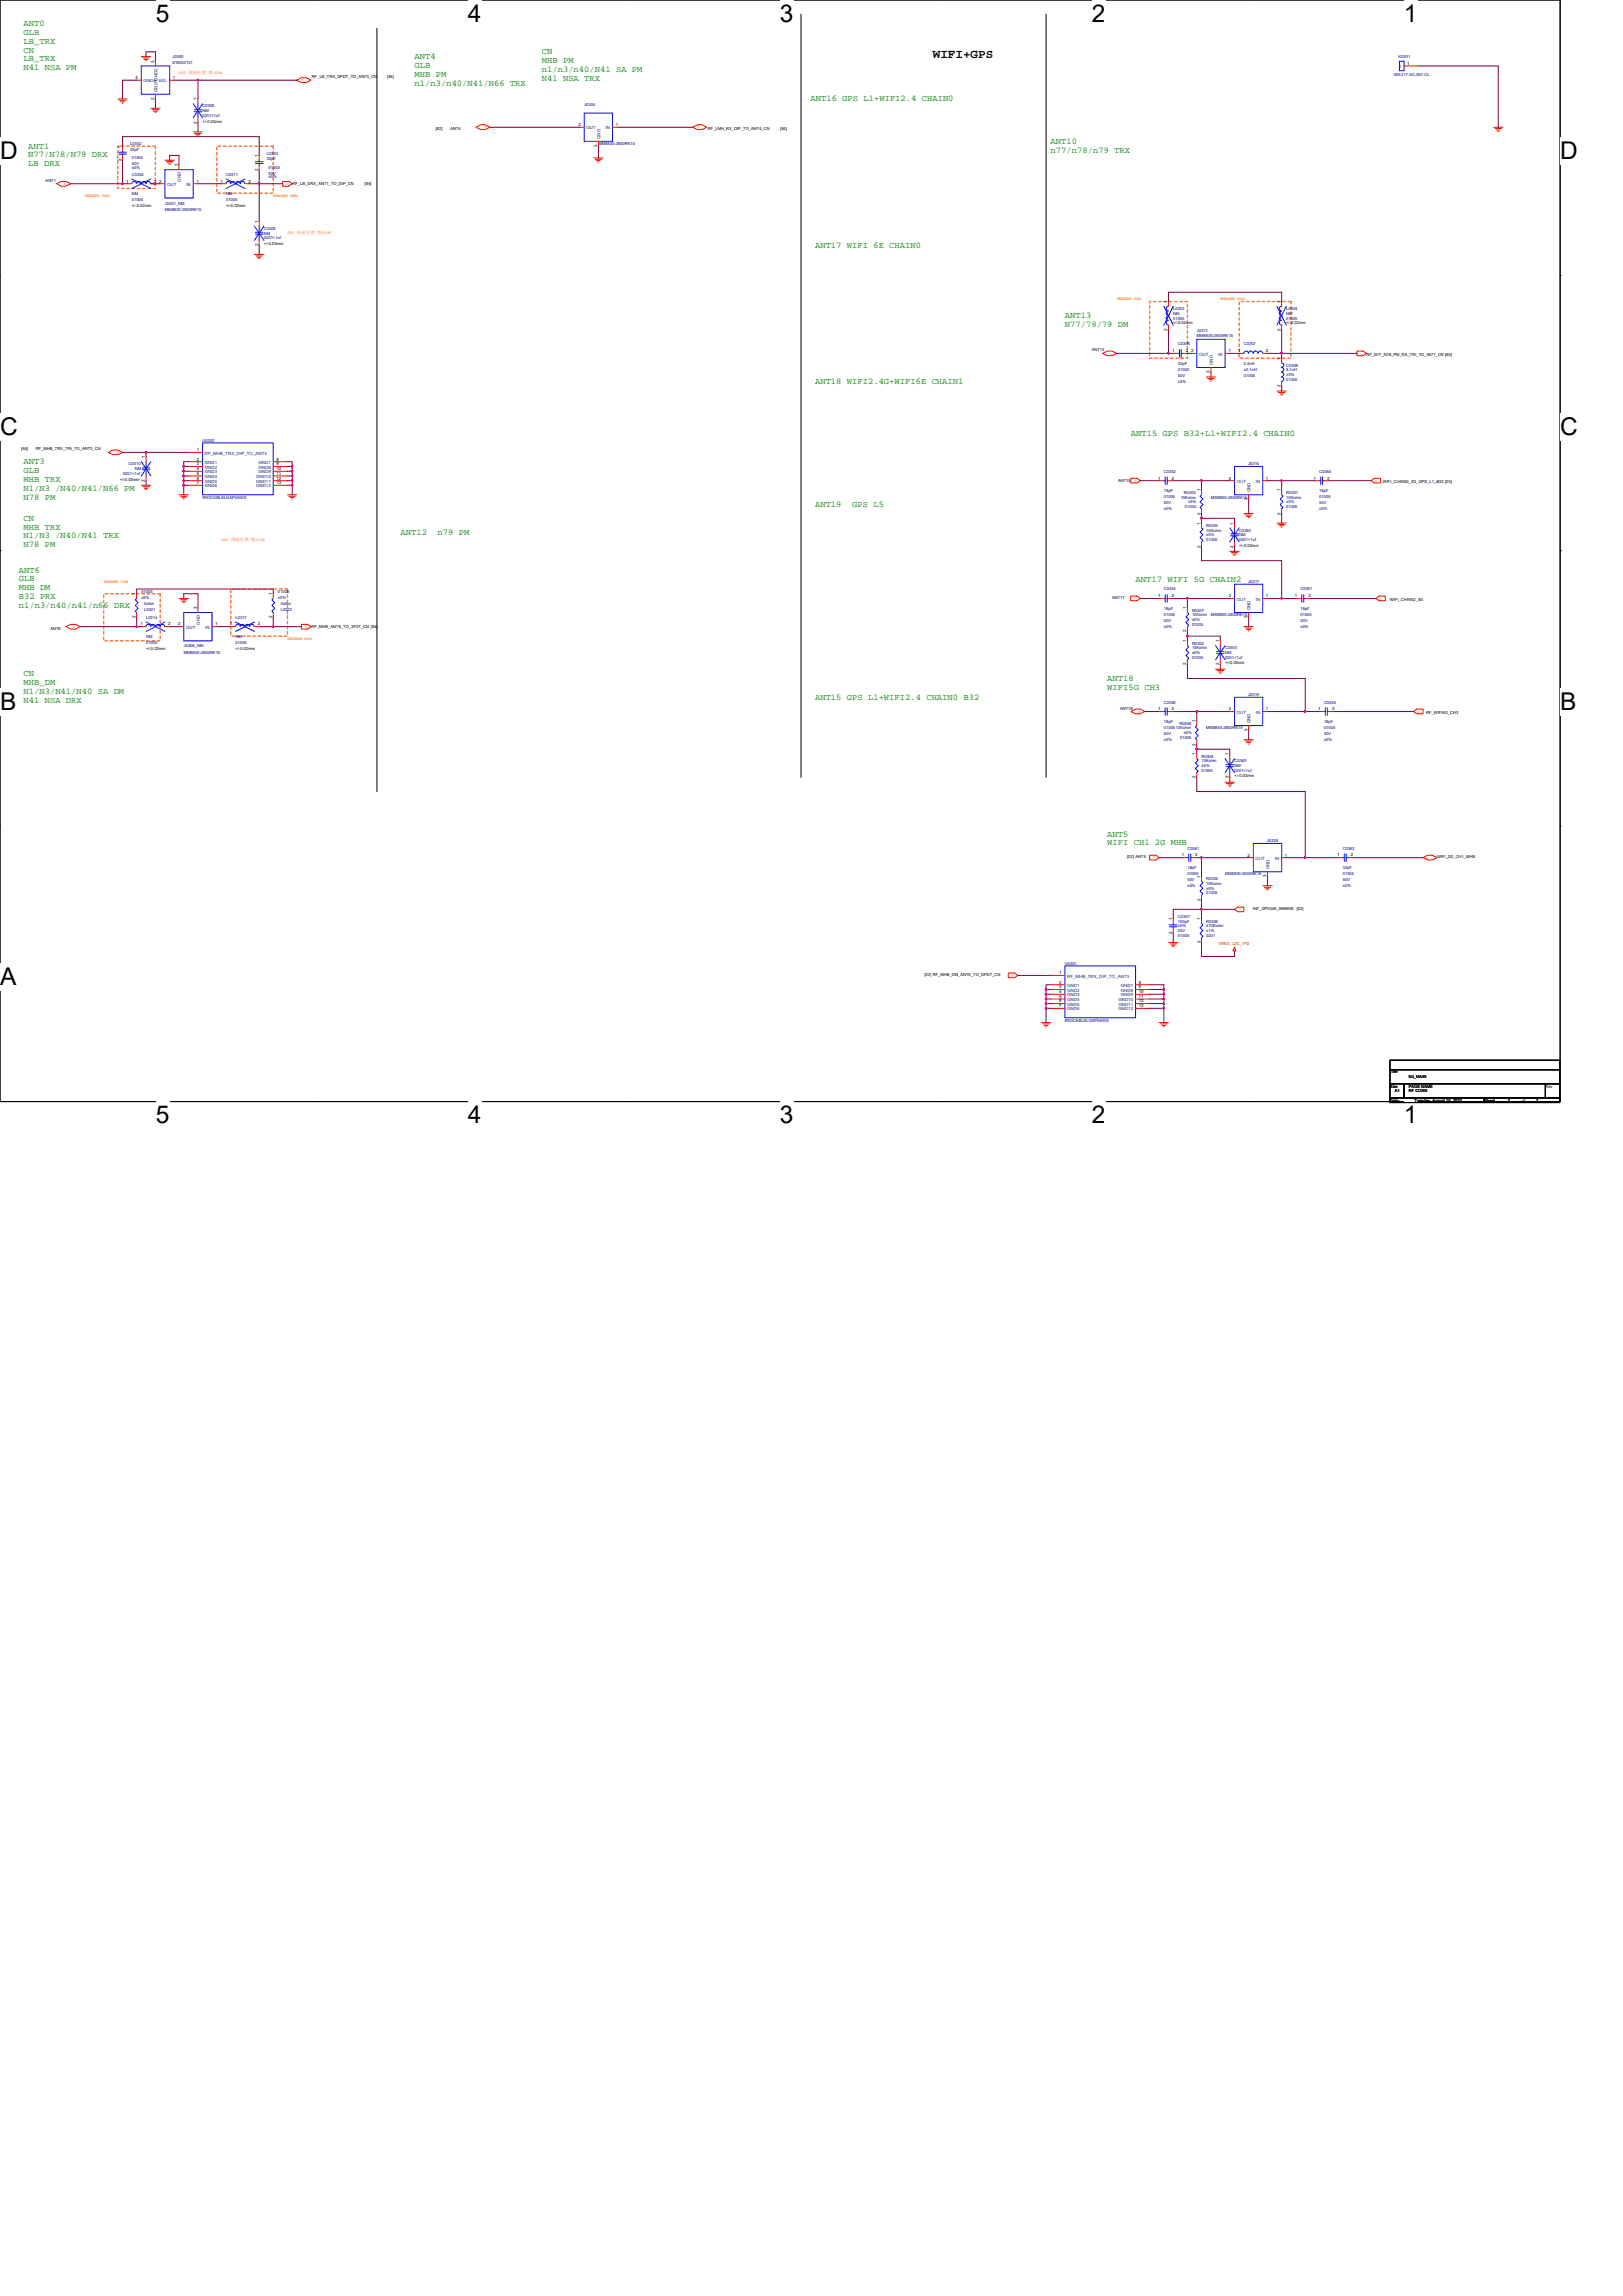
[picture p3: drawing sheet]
<svg xmlns="http://www.w3.org/2000/svg" width="210mm" height="297mm" viewBox="0 0 210 297" stroke-linecap="round" stroke-linejoin="round" font-family="sans-serif">
<defs><g id="words">
<g font-size="3.2">
<text x="20.2" y="2.8">5</text>
<text x="60.5" y="2.8">4</text>
<text x="100.9" y="2.8">3</text>
<text x="141.3" y="2.8">2</text>
<text x="181.6" y="2.8">1</text>
<text x="0" y="20.6">D</text>
<text x="201.8" y="20.6">D</text>
<text x="0" y="56.2">C</text>
<text x="201.8" y="56.2">C</text>
<text x="0" y="91.9">B</text>
<text x="201.8" y="91.9">B</text>
<text x="0" y="127.5">A</text>
<text x="20.2" y="145.3">5</text>
<text x="60.5" y="145.3">4</text>
<text x="100.9" y="145.3">3</text>
<text x="141.3" y="145.3">2</text>
<text x="181.6" y="145.3">1</text>
</g>
<text font-size="1.6" x="120.7" y="7.5">WIFI+GPS</text>
<g font-size="1.1" fill="#008000">
<text x="3" y="3.4">ANT0</text>
<text x="3" y="4.5">GLB</text>
<text x="3" y="5.7">LB_TRX</text>
<text x="3" y="6.8">CN</text>
<text x="3" y="7.9">LB_TRX</text>
<text x="3" y="9.1">N41 NSA PM</text>
<text x="53.6" y="7.6">ANT4</text>
<text x="53.6" y="8.8">GLB</text>
<text x="53.6" y="9.9">MHB PM</text>
<text x="53.6" y="11.1">n1/n3/n40/N41/N66 TRX</text>
<text x="70.1" y="7">CN</text>
<text x="70.1" y="8.2">MHB PM</text>
<text x="70.1" y="9.3">n1/n3/n40/N41 SA PM</text>
<text x="70.1" y="10.5">N41 NSA TRX</text>
<text x="104.9" y="13.1">ANT16 GPS L1+WIFI2.4 CHAIN0</text>
<text x="3.7" y="19.2">ANT1</text>
<text x="3.7" y="20.4">N77/N78/N79 DRX</text>
<text x="3.7" y="21.5">LB DRX</text>
<text x="135.9" y="18.6">ANT10</text>
<text x="135.9" y="19.7">n77/n78/n79 TRX</text>
<text x="105.5" y="32">ANT17 WIFI 6E CHAIN0</text>
<text x="137.8" y="41.2">ANT13</text>
<text x="137.8" y="42.3">N77/78/79 DM</text>
<text x="105.5" y="49.7">ANT18 WIFI2.4G+WIFI6E CHAIN1</text>
<text x="146.3" y="56.4">ANT15 GPS B32+L1+WIFI2.4 CHAIN0</text>
<text x="3" y="60.1">ANT3</text>
<text x="3" y="61.2">GLB</text>
<text x="3" y="62.4">MHB TRX</text>
<text x="3" y="63.5">N1/N3 /N40/N41/N66 PM</text>
<text x="3" y="64.6">N78 PM</text>
<text x="105.5" y="65.6">ANT19</text>
<text x="110.3" y="65.6">GPS L5</text>
<text x="3" y="67.4">CN</text>
<text x="3" y="68.5">MHB TRX</text>
<text x="3" y="69.7">N1/N3 /N40/N41 TRX</text>
<text x="3" y="70.8">N78 PM</text>
<text x="51.8" y="69.2">ANT12</text>
<text x="56.6" y="69.2">n79 PM</text>
<text x="2.4" y="74.1">ANT6</text>
<text x="2.4" y="75.2">GLB</text>
<text x="2.4" y="76.4">MHB DM</text>
<text x="2.4" y="77.5">B32 PRX</text>
<text x="146.9" y="75.3">ANT17 WIFI 5G CHAIN2</text>
<text x="2.4" y="78.7">n1/n3/n40/n41/n66 DRX</text>
<text x="3" y="87.5">CN</text>
<text x="3" y="88.6">MHB_DM</text>
<text x="3" y="89.8">N1/N3/N41/N40 SA DM</text>
<text x="143.3" y="88.1">ANT18</text>
<text x="143.3" y="89.2">WIFI5G CH3</text>
<text x="3" y="90.9">N41 NSA DRX</text>
<text x="105.5" y="90.6">ANT15 GPS L1+WIFI2.4 CHAIN0 B32</text>
<text x="143.3" y="108.2">ANT5</text>
<text x="143.3" y="109.4">WIFI CH1 2G MHB</text>
</g>
<g font-size=".6">
<text x="17.5" y="10.2">4</text>
<text x="20" y="8.1" transform="rotate(-90 20 8.1)">3</text>
<text x="22.4" y="10.2">1</text>
<text x="182.1" y="8.4">1</text>
<text x="20" y="12.9" transform="rotate(-90 20 12.9)">2</text>
<text x="25.5" y="16" transform="rotate(-90 25.5 16)">2</text>
<text x="25.5" y="13" transform="rotate(-90 25.5 13)">1</text>
<text x="74.8" y="16.3">2</text>
<text x="79.7" y="16.3">1</text>
<text x="15.7" y="20.8" transform="rotate(-90 15.7 20.8)">2</text>
<text x="15.7" y="19.1" transform="rotate(-90 15.7 19.1)">1</text>
<text x="16.3" y="23.6">1</text>
<text x="19.9" y="23.6">2</text>
<text x="20.6" y="23.6">2</text>
<text x="23" y="21.5" transform="rotate(-90 23 21.5)">3</text>
<text x="25.4" y="23.6">1</text>
<text x="28.5" y="23.6">1</text>
<text x="32.1" y="23.6">2</text>
<text x="33.4" y="22.1" transform="rotate(-90 33.4 22.1)">2</text>
<text x="33.4" y="20.3" transform="rotate(-90 33.4 20.3)">1</text>
<text x="77.3" y="19" transform="rotate(-90 77.3 19)">3</text>
<text x="33.4" y="28.8" transform="rotate(-90 33.4 28.8)">1</text>
<text x="33.4" y="31.8" transform="rotate(-90 33.4 31.8)">2</text>
<text x="151" y="39.2" transform="rotate(-90 151 39.2)">1</text>
<text x="165.7" y="39.2" transform="rotate(-90 165.7 39.2)">1</text>
<text x="151" y="42.8" transform="rotate(-90 151 42.8)">2</text>
<text x="151.7" y="45.6">1</text>
<text x="153.4" y="45.6">2</text>
<text x="154.1" y="45.6">2</text>
<text x="158.9" y="45.6">1</text>
<text x="160.2" y="45.6">1</text>
<text x="163.8" y="45.6">2</text>
<text x="165.7" y="46.5" transform="rotate(-90 165.7 46.5)">1</text>
<text x="165.7" y="42.8" transform="rotate(-90 165.7 42.8)">2</text>
<text x="156.5" y="48.3" transform="rotate(-90 156.5 48.3)">3</text>
<text x="165.7" y="50.1" transform="rotate(-90 165.7 50.1)">2</text>
<text x="18.8" y="59.3" transform="rotate(-90 18.8 59.3)">1</text>
<text x="25.5" y="58.4">1</text>
<text x="25.5" y="59.6">2</text>
<text x="35.8" y="59.6">8</text>
<text x="18.8" y="62.3" transform="rotate(-90 18.8 62.3)">2</text>
<text x="25.5" y="60.2">3</text>
<text x="25.5" y="60.8">4</text>
<text x="25.5" y="61.4">5</text>
<text x="25.5" y="62">6</text>
<text x="25.5" y="62.6">7</text>
<text x="35.8" y="60.2">9</text>
<text x="35.8" y="60.8">10</text>
<text x="35.8" y="61.4">11</text>
<text x="35.8" y="62">12</text>
<text x="35.8" y="62.6">13</text>
<text x="149.8" y="62">1</text>
<text x="151.6" y="62">2</text>
<text x="155.3" y="63.6" transform="rotate(-90 155.3 63.6)">1</text>
<text x="159" y="62">2</text>
<text x="161.4" y="64.7" transform="rotate(-90 161.4 64.7)">3</text>
<text x="163.8" y="62">1</text>
<text x="165.7" y="63.6" transform="rotate(-90 165.7 63.6)">1</text>
<text x="169.9" y="62">1</text>
<text x="171.7" y="62">2</text>
<text x="155.3" y="70.8" transform="rotate(-90 155.3 70.8)">2</text>
<text x="155.3" y="67.9" transform="rotate(-90 155.3 67.9)">1</text>
<text x="155.3" y="66.6" transform="rotate(-90 155.3 66.6)">2</text>
<text x="159.6" y="70.8" transform="rotate(-90 159.6 70.8)">2</text>
<text x="159.6" y="67.9" transform="rotate(-90 159.6 67.9)">1</text>
<text x="165.7" y="66.6" transform="rotate(-90 165.7 66.6)">2</text>
<text x="17.5" y="77" transform="rotate(-90 17.5 77)">1</text>
<text x="35.2" y="77" transform="rotate(-90 35.2 77)">1</text>
<text x="149.8" y="77.3">1</text>
<text x="151.6" y="77.3">2</text>
<text x="159" y="77.3">2</text>
<text x="163.8" y="77.3">1</text>
<text x="167.5" y="77.3">1</text>
<text x="169.3" y="77.3">2</text>
<text x="17.5" y="80" transform="rotate(-90 17.5 80)">2</text>
<text x="18.2" y="80.9">1</text>
<text x="21.8" y="80.9">2</text>
<text x="23" y="80.9">2</text>
<text x="25.5" y="78.8" transform="rotate(-90 25.5 78.8)">3</text>
<text x="27.9" y="80.9">1</text>
<text x="29.7" y="80.9">1</text>
<text x="33.3" y="80.9">2</text>
<text x="35.2" y="80" transform="rotate(-90 35.2 80)">2</text>
<text x="153.5" y="83.1" transform="rotate(-90 153.5 83.1)">1</text>
<text x="153.5" y="81.8" transform="rotate(-90 153.5 81.8)">2</text>
<text x="153.5" y="78.8" transform="rotate(-90 153.5 78.8)">1</text>
<text x="157.7" y="83.1" transform="rotate(-90 157.7 83.1)">1</text>
<text x="161.4" y="80" transform="rotate(-90 161.4 80)">3</text>
<text x="153.5" y="86.1" transform="rotate(-90 153.5 86.1)">2</text>
<text x="157.7" y="86.1" transform="rotate(-90 157.7 86.1)">2</text>
<text x="149.8" y="91.9">1</text>
<text x="151.6" y="91.9">2</text>
<text x="154.7" y="93.5" transform="rotate(-90 154.7 93.5)">1</text>
<text x="159" y="91.9">2</text>
<text x="161.4" y="94.6" transform="rotate(-90 161.4 94.6)">3</text>
<text x="163.8" y="91.9">1</text>
<text x="170.6" y="91.9">1</text>
<text x="172.3" y="91.9">2</text>
<text x="154.7" y="100.7" transform="rotate(-90 154.7 100.7)">2</text>
<text x="154.7" y="97.7" transform="rotate(-90 154.7 97.7)">1</text>
<text x="154.7" y="96.5" transform="rotate(-90 154.7 96.5)">2</text>
<text x="159" y="100.7" transform="rotate(-90 159 100.7)">2</text>
<text x="159" y="97.7" transform="rotate(-90 159 97.7)">1</text>
<text x="152.9" y="110.8">1</text>
<text x="154.6" y="110.8">2</text>
<text x="155.3" y="113.6" transform="rotate(-90 155.3 113.6)">1</text>
<text x="161.4" y="110.8">2</text>
<text x="163.8" y="113.5" transform="rotate(-90 163.8 113.5)">3</text>
<text x="166.2" y="110.8">1</text>
<text x="173" y="110.8">1</text>
<text x="174.8" y="110.8">2</text>
<text x="151.6" y="119.1" transform="rotate(-90 151.6 119.1)">1</text>
<text x="155.3" y="119.1" transform="rotate(-90 155.3 119.1)">1</text>
<text x="155.3" y="116.6" transform="rotate(-90 155.3 116.6)">2</text>
<text x="151.6" y="120.8" transform="rotate(-90 151.6 120.8)">2</text>
<text x="155.3" y="122" transform="rotate(-90 155.3 122)">2</text>
<text x="137" y="126">1</text>
<text x="137" y="127.3">2</text>
<text x="137" y="127.9">3</text>
<text x="137" y="128.5">4</text>
<text x="137" y="129.1">5</text>
<text x="137" y="129.7">6</text>
<text x="137" y="130.3">7</text>
<text x="147.3" y="127.3">8</text>
<text x="147.3" y="127.9">9</text>
<text x="147.3" y="128.5">10</text>
<text x="147.3" y="129.1">11</text>
<text x="147.3" y="129.7">12</text>
<text x="147.3" y="130.3">13</text>
</g>
<g font-size=".6" fill="#004080">
<text x="18.6" y="10.6">GND4 SIG.</text>
<text x="20.4" y="11.9" transform="rotate(-90 20.4 11.9)">GND1GND2</text>
<text x="181" y="8.8">1</text>
<text x="75.9" y="16.7">OUT</text>
<text x="77.7" y="18" transform="rotate(-90 77.7 18)">GND</text>
<text x="78.4" y="16.7">IN</text>
<text x="23.4" y="23.5" transform="rotate(-90 23.4 23.5)">GND</text>
<text x="21.6" y="24">OUT</text>
<text x="24.1" y="24">IN</text>
<text x="155.1" y="46">OUT</text>
<text x="156.9" y="47.2" transform="rotate(-90 156.9 47.2)">GND</text>
<text x="157.6" y="46">IN</text>
<text x="26.5" y="58.8">RF_MHB_TRX_DIP_TO_ANT3</text>
<text x="26.5" y="60">GND1</text>
<text x="26.5" y="60.6">GND2</text>
<text x="26.5" y="61.2">GND3</text>
<text x="26.5" y="61.8">GND4</text>
<text x="26.5" y="62.5">GND5</text>
<text x="26.5" y="63.1">GND6</text>
<text x="33.1" y="61.8">GND10</text>
<text x="33.1" y="62.5">GND11</text>
<text x="33.1" y="63.1">GND12</text>
<text x="33.4" y="60">GND7</text>
<text x="33.4" y="60.6">GND8</text>
<text x="33.4" y="61.2">GND9</text>
<text x="160" y="62.5">OUT</text>
<text x="161.8" y="63.7" transform="rotate(-90 161.8 63.7)">GND</text>
<text x="162.5" y="62.5">IN</text>
<text x="160" y="77.7">OUT</text>
<text x="162.5" y="77.7">IN</text>
<text x="24.1" y="81.3">OUT</text>
<text x="25.9" y="80.8" transform="rotate(-90 25.9 80.8)">GND</text>
<text x="26.5" y="81.3">IN</text>
<text x="161.8" y="79" transform="rotate(-90 161.8 79)">GND</text>
<text x="160" y="92.3">OUT</text>
<text x="161.8" y="93.6" transform="rotate(-90 161.8 93.6)">GND</text>
<text x="162.5" y="92.3">IN</text>
<text x="162.5" y="111.2">OUT</text>
<text x="164.2" y="112.5" transform="rotate(-90 164.2 112.5)">GND</text>
<text x="164.9" y="111.2">IN</text>
<text x="138.1" y="126.5">RF_MHB_TRX_DIP_TO_ANT3</text>
<text x="138.1" y="127.7">GND1</text>
<text x="138.1" y="128.3">GND2</text>
<text x="138.1" y="128.9">GND3</text>
<text x="138.1" y="129.5">GND4</text>
<text x="138.1" y="130.1">GND5</text>
<text x="138.1" y="130.7">GND6</text>
<text x="144.7" y="129.5">GND10</text>
<text x="144.7" y="130.1">GND11</text>
<text x="144.7" y="130.7">GND12</text>
<text x="145" y="127.7">GND7</text>
<text x="145" y="128.3">GND8</text>
<text x="145" y="128.9">GND9</text>
</g>
<g font-size=".5" fill="#000080">
<text x="22.3" y="7.6">J0300</text>
<text x="22.3" y="8.3">818002131</text>
<text x="180.3" y="9.9">XM-217-XC-007-CL</text>
<text x="180.9" y="7.6">K0301</text>
<text x="26.2" y="13.9">C0300</text>
<text x="26.2" y="14.5">NM</text>
<text x="26.2" y="15.1">0201&lt;1uf</text>
<text x="75.6" y="13.7">J0304</text>
<text x="16.8" y="18.8">L0302</text>
<text x="16.8" y="19.5">33pF</text>
<text x="17.1" y="20.6">01005</text>
<text x="17.1" y="21.4">50V</text>
<text x="17.1" y="21.8">±5%</text>
<text x="17.1" y="22.7">C0304</text>
<text x="29.3" y="22.7">C0311</text>
<text x="34.5" y="20">L0303</text>
<text x="34.5" y="20.7">33pF</text>
<text x="34.8" y="21.8">01005</text>
<text x="34.8" y="22.6">50V</text>
<text x="34.8" y="23.1">±5%</text>
<text x="77.4" y="18.8">MM8830-2600RK15</text>
<text x="17.1" y="25.2">NM</text>
<text x="17.1" y="26">01005</text>
<text x="21.3" y="26.5">J0301_NM</text>
<text x="21.3" y="27.3">MM8830-2600RK15</text>
<text x="29.3" y="25.2">NM</text>
<text x="29.3" y="26">01005</text>
<text x="34.1" y="29.7">C0305</text>
<text x="34.1" y="30.4">NM</text>
<text x="34.1" y="31">0201&lt;1uf</text>
<text x="151.8" y="40.1">L0323</text>
<text x="151.8" y="40.7">NM</text>
<text x="151.8" y="41.3">01005</text>
<text x="166.4" y="40.1">L0324</text>
<text x="166.4" y="40.7">NM</text>
<text x="166.4" y="41.3">01005</text>
<text x="152.4" y="44.7">C0306</text>
<text x="152.4" y="47.2">33pF</text>
<text x="152.4" y="48">01005</text>
<text x="154.8" y="42.9">J0313</text>
<text x="154.8" y="43.6">MM8830-2600RK15</text>
<text x="160.9" y="44.7">C0307</text>
<text x="160.9" y="47.2">0.4nH</text>
<text x="160.9" y="48">±0.1nH</text>
<text x="166.4" y="47.4">C0308</text>
<text x="152.4" y="48.8">50V</text>
<text x="152.4" y="49.6">±5%</text>
<text x="160.9" y="48.8">01005</text>
<text x="166.4" y="48">9.1nH</text>
<text x="166.4" y="48.6">±3%</text>
<text x="166.4" y="49.3">01005</text>
<text x="26.2" y="57.2">U0302</text>
<text x="15.9" y="61.4">0201&lt;1uf</text>
<text x="16.6" y="60.2">C0310</text>
<text x="17.4" y="60.8">NM</text>
<text x="26.2" y="64.5">RN3CABLELGAP0AWS</text>
<text x="150.6" y="61.2">C0352</text>
<text x="150.6" y="63.6">18pF</text>
<text x="150.6" y="64.4">01005</text>
<text x="150.6" y="65.2">50V</text>
<text x="152.8" y="64.5">10Kohm</text>
<text x="153.2" y="63.9">R0302</text>
<text x="153.3" y="65.7">01005</text>
<text x="153.7" y="65.1">±5%</text>
<text x="156.7" y="64.5">MM8830-2600RK15</text>
<text x="161.5" y="60.2">J0315</text>
<text x="166.4" y="63.9">R0301</text>
<text x="166.4" y="64.5">10Kohm</text>
<text x="166.4" y="65.1">±5%</text>
<text x="166.4" y="65.7">01005</text>
<text x="170.7" y="61.2">C0364</text>
<text x="170.7" y="63.6">18pF</text>
<text x="170.7" y="64.4">01005</text>
<text x="170.7" y="65.2">50V</text>
<text x="150.6" y="66">±5%</text>
<text x="156.1" y="68.2">R0303</text>
<text x="156.1" y="68.8">10Kohm</text>
<text x="156.1" y="69.4">±5%</text>
<text x="156.1" y="70">01005</text>
<text x="160.3" y="68.8">C0350</text>
<text x="160.3" y="69.4">NM</text>
<text x="160.3" y="70">0201&lt;1uf</text>
<text x="170.7" y="66">±5%</text>
<text x="18.3" y="77.5">±5%</text>
<text x="18.3" y="76.7">01005</text>
<text x="36" y="77.5">±5%</text>
<text x="36" y="76.7">01005</text>
<text x="150.6" y="76.4">C0354</text>
<text x="161.5" y="75.5">J0317</text>
<text x="168.3" y="76.4">C0351</text>
<text x="18.6" y="79">L0321</text>
<text x="18.6" y="78.3">0ohm</text>
<text x="18.9" y="80">L0314</text>
<text x="18.9" y="82.5">NM</text>
<text x="18.9" y="83.3">01005</text>
<text x="23.8" y="83.8">J0306_NM</text>
<text x="30.5" y="80">L0317</text>
<text x="30.5" y="82.5">NM</text>
<text x="30.5" y="83.3">01005</text>
<text x="36.3" y="79">L0322</text>
<text x="36.3" y="78.3">0ohm</text>
<text x="150.6" y="78.9">18pF</text>
<text x="150.6" y="79.7">01005</text>
<text x="150.6" y="80.5">50V</text>
<text x="150.6" y="81.3">±5%</text>
<text x="154.2" y="79.1">R0307</text>
<text x="154.2" y="79.7">10Kohm</text>
<text x="154.2" y="80.3">±5%</text>
<text x="154.2" y="81">01005</text>
<text x="154.2" y="83.4">R0304</text>
<text x="156.7" y="79.7">MM8830-2600RK15</text>
<text x="168.3" y="78.9">18pF</text>
<text x="168.3" y="79.7">01005</text>
<text x="168.3" y="80.5">50V</text>
<text x="168.3" y="81.3">±5%</text>
<text x="23.8" y="84.6">MM8830-2600RK15</text>
<text x="154.2" y="84">10Kohm</text>
<text x="154.2" y="84.6">±5%</text>
<text x="154.2" y="85.2">01005</text>
<text x="158.5" y="84">C0353</text>
<text x="158.5" y="84.6">NM</text>
<text x="158.5" y="85.2">0201&lt;1uf</text>
<text x="150.6" y="91">C0356</text>
<text x="150.6" y="93.5">18pF</text>
<text x="150.6" y="94.3">01005</text>
<text x="150.6" y="95.1">50V</text>
<text x="150.6" y="95.9">±5%</text>
<text x="152.1" y="94.4">10Kohm</text>
<text x="152.6" y="93.7">R0308</text>
<text x="152.7" y="95.6">01005</text>
<text x="153.1" y="95">±5%</text>
<text x="156.1" y="94.4">MM8830-2600RK15</text>
<text x="161.5" y="90.1">J0319</text>
<text x="171.3" y="91">C0355</text>
<text x="171.3" y="93.5">18pF</text>
<text x="171.3" y="94.3">01005</text>
<text x="171.3" y="95.1">50V</text>
<text x="171.3" y="95.9">±5%</text>
<text x="155.4" y="98">R0309</text>
<text x="155.4" y="98.6">10Kohm</text>
<text x="155.4" y="99.3">±5%</text>
<text x="155.4" y="99.8">01005</text>
<text x="159.7" y="98.6">C0363</text>
<text x="159.7" y="99.3">NM</text>
<text x="159.7" y="99.8">0201&lt;1uf</text>
<text x="153.6" y="109.9">C0361</text>
<text x="153.6" y="112.4">18pF</text>
<text x="153.6" y="113.2">01005</text>
<text x="156.1" y="113.9">R0305</text>
<text x="158.5" y="113.3">MM8830-2600RK15</text>
<text x="163.9" y="109">J0328</text>
<text x="173.7" y="109.9">C0362</text>
<text x="173.7" y="112.4">33pF</text>
<text x="173.7" y="113.2">01005</text>
<text x="152.4" y="118.7">C0357</text>
<text x="152.4" y="119.4">100pF</text>
<text x="152.4" y="120">±5%</text>
<text x="153.6" y="114">50V</text>
<text x="153.6" y="114.8">±5%</text>
<text x="156.1" y="119.4">R0306</text>
<text x="156.1" y="120">470Kohm</text>
<text x="156.1" y="114.5">10Kohm</text>
<text x="156.1" y="115.1">±5%</text>
<text x="156.1" y="115.7">01005</text>
<text x="173.7" y="114">50V</text>
<text x="173.7" y="114.8">±5%</text>
<text x="137.8" y="124.8">U0301</text>
<text x="152.4" y="121.2">01005</text>
<text x="152.4" y="120.6">25V</text>
<text x="156.1" y="120.6">±1%</text>
<text x="156.1" y="121.2">0201</text>
<text x="137.8" y="132.2">RN3CABLELGAP0AWS</text>
</g>
<g font-size=".5" fill="#ff8000">
<text x="23.2" y="9.6">RES 预留位置 默认NM</text>
<text x="11" y="25.4">SHARED PAD</text>
<text x="35.3" y="25.4">SHARED PAD</text>
<text x="37.2" y="30.3">RES 预留位置 默认NM</text>
<text x="144.5" y="38.8">SHARED PAD</text>
<text x="157.9" y="38.8">SHARED PAD</text>
<text x="28.7" y="70">RES 预留位置 默认NM</text>
<text x="13.4" y="75.4">SHARED PAD</text>
<text x="37.2" y="82.7">SHARED PAD</text>
</g>
<g font-size=".5" fill="#f00">
<text x="39.3" y="10.2" transform="rotate(-180 39.3 10.2)">o</text>
<text x="63" y="16.3" transform="rotate(-180 63 16.3)">o</text>
<text x="90.5" y="16.3" transform="rotate(-180 90.5 16.3)">o</text>
<text x="8.3" y="23.9">o</text>
<text x="37.3" y="23.6" transform="rotate(-180 37.3 23.6)">o</text>
<text x="143.6" y="45.9">o</text>
<text x="175.9" y="45.9">o</text>
<text x="15.4" y="58.4" transform="rotate(-180 15.4 58.4)">o</text>
<text x="147.1" y="62" transform="rotate(-180 147.1 62)">o</text>
<text x="177.8" y="62.3">o</text>
<text x="147.1" y="77.3" transform="rotate(-180 147.1 77.3)">o</text>
<text x="178.4" y="77.6">o</text>
<text x="9.5" y="81.2">o</text>
<text x="39.8" y="80.9" transform="rotate(-180 39.8 80.9)">o</text>
<text x="147.3" y="92.2">o</text>
<text x="183.3" y="92.2">o</text>
<text x="149.5" y="110.8" transform="rotate(-180 149.5 110.8)">o</text>
<text x="184.5" y="111.1">o</text>
<text x="160.6" y="117.5" transform="rotate(-180 160.6 117.5)">o</text>
<text x="157.6" y="122.3">VREG_L3C_1P2</text>
<text x="131.3" y="126" transform="rotate(-180 131.3 126)">o</text>
</g>
<g font-size=".5">
<text x="40.4" y="10.1">RF_LB_TRX_DPDT_TO_ANT0_CN</text>
<text x="50.1" y="10.1">[84]</text>
<text x="26.2" y="15.9">+/-0.03mm</text>
<text x="56.4" y="16.8">[92]</text>
<text x="58.3" y="16.8">ANT4</text>
<text x="91.6" y="16.8">RF_LMH_RX_DIP_TO_ANT4_CN</text>
<text x="100.9" y="16.8">[84]</text>
<text x="5.9" y="23.5">ANT1</text>
<text x="37.8" y="23.9">RF_LB_DRX_ANT1_TO_DIP_CN</text>
<text x="47.2" y="23.9">[84]</text>
<text x="17.1" y="26.8">+/-0.02mm</text>
<text x="29.3" y="26.8">+/-0.02mm</text>
<text x="34.1" y="31.7">+/-0.03mm</text>
<text x="151.8" y="41.9">+/-0.02mm</text>
<text x="166.4" y="41.9">+/-0.02mm</text>
<text x="141.2" y="45.5">ANT13</text>
<text x="176.8" y="46.1">RF_N77_N78_PM_RX_TRI_TO_5577_CN [85]</text>
<text x="2.8" y="58.3">[84]</text>
<text x="4.6" y="58.3">RF_MHB_TRX_TRI_TO_ANT3_CN</text>
<text x="15.5" y="62.2">+/-0.03mm</text>
<text x="144.7" y="62.3">ANT15</text>
<text x="178.9" y="62.5">WIFI_CHAIN0_2G_GPS_L1_B32 [03]</text>
<text x="160.3" y="70.7">+/-0.03mm</text>
<text x="179.8" y="77.8">WIFI_CHAIN2_5G</text>
<text x="6.5" y="81.4">ANT6</text>
<text x="40.3" y="81.2">RF_MHB_ANT6_TO_3P3T_CN [84]</text>
<text x="18.9" y="84.1">+/-0.02mm</text>
<text x="30.5" y="84.1">+/-0.02mm</text>
<text x="158.5" y="86">+/-0.03mm</text>
<text x="144.9" y="91.8">ANT18</text>
<text x="184.5" y="92.4">RF_WIFI5G_CH3</text>
<text x="159.7" y="100.6">+/-0.03mm</text>
<text x="145.8" y="111.1">[02] ANT5</text>
<text x="185.9" y="111.1">WIFI_2G_CH1_MHB</text>
<text x="162.1" y="117.8">INT_GPIO46_SM8650 [02]</text>
<text x="119.6" y="126.3">[02] RF_MHB_DM_ANT6_TO_DPDT_CN</text>
<text x="179.8" y="138.9">Title</text>
<text x="179.8" y="140.7">Size</text>
<text x="179.8" y="142.5">Date:</text>
<text x="180.4" y="141.3">A1</text>
<text x="182.3" y="141.3">RF CONN</text>
<text x="182.3" y="139.5">N3_MAIN</text>
<text x="182.3" y="140.7">PAGE NAME</text>
<text x="183" y="142.5">Tuesday, August 15, 2023</text>
<text x="192" y="142.5">Sheet</text>
<text x="195.1" y="142.5">3</text>
<text x="196.9" y="142.5">of</text>
<text x="198.7" y="142.5">7</text>
<text x="199.9" y="140.7">Rev</text>
</g>
<text font-size=".5" fill="#000040" x="143.9" y="77.5">ANT17</text>
</g></defs>
<path d="M0 0h201.8v142.5h-201.8z" fill="none" stroke="#000" stroke-width=".13"/>
<g fill="#fff">
<path d="M20.2 0h1.7v3.5h-1.7z"/>
<path d="M20.2 142.5h1.7v3.5h-1.7z"/>
</g>
<path d="M40.4 0h.1M40.4 142.5h.1" fill="none" stroke="#000" stroke-width=".13"/>
<g fill="#fff">
<path d="M60.5 0h1.8v3.5h-1.8z"/>
<path d="M60.5 142.5h1.8v3.5h-1.8z"/>
</g>
<path d="M80.7 0h.1M80.7 142.5h.1" fill="none" stroke="#000" stroke-width=".13"/>
<g fill="#fff">
<path d="M100.9 0h1.8v3.5h-1.8z"/>
<path d="M100.9 142.5h1.8v3.5h-1.8z"/>
</g>
<path d="M121.1 0h.1M121.1 142.5h.1" fill="none" stroke="#000" stroke-width=".13"/>
<g fill="#fff">
<path d="M141.3 0h1.7v3.5h-1.7z"/>
<path d="M141.3 142.5h1.7v3.5h-1.7z"/>
</g>
<path d="M161.5 0h.1M161.5 142.5h.1" fill="none" stroke="#000" stroke-width=".13"/>
<g fill="#fff">
<path d="M181.6 0h1.8v3.5h-1.8z"/>
<path d="M181.6 142.5h1.8v3.5h-1.8z"/>
<path d="M0 17.8h2.3v3.5h-2.3z"/>
<path d="M201.8 17.8h2.3v3.5h-2.3z"/>
<path d="M0 53.4h2.3v3.5h-2.3z"/>
<path d="M201.8 53.4h2.3v3.5h-2.3z"/>
</g>
<path d="M0 35.6h.1M201.8 35.6h.1" fill="none" stroke="#000" stroke-width=".13"/>
<g fill="#fff">
<path d="M0 89h2.1v3.6h-2.1z"/>
<path d="M201.8 89h2.1v3.6h-2.1z"/>
</g>
<path d="M0 71.2h.1M201.8 71.2h.1" fill="none" stroke="#000" stroke-width=".13"/>
<path d="M0 124.7h2.1v3.5h-2.1z" fill="#fff"/>
<path d="M48.8 3.7v98.7M103.6 1.8v98.8M135.3 1.8v98.8M0 106.9h.1M201.8 106.9h.1M179.8 137.2h22v1.2h-22zM179.8 138.4h22v1.8h-22zM179.8 140.2h1.9v1.8h-1.9zM179.8 142h12.2v.6h-12.2zM181.7 140.2h18.2v1.8h-18.2zM192 142h9.8v.6h-9.8zM199.9 140.2h1.9v1.8h-1.9z" fill="none" stroke="#000" stroke-width=".13"/>
<path d="M15.2 18.9h4.9v5.5h-4.9zM28 18.9h7.3v6.1h-7.3zM148.7 39h4.9v7.3h-4.9zM160.3 39h6.7v7.3h-6.7zM13.4 76.8h7.3v6.1h-7.3zM29.9 76.2h7.3v6.1h-7.3z" fill="none" stroke="#ff8000" stroke-width=".17" stroke-dasharray=".3 .3"/>
<g fill="none" stroke="#f00" stroke-width=".13">
<path d="M15.2 12.8h1.3M15.4 13h.9M15.6 13.2h.5M15.8 13.4h.1M15.9 18.9v.6M17.7 10.4h.6M18.3 7.3h1.2M18.5 7.5h.8M18.6 7.7h.5M18.8 7.9h.2M19.5 14h1.2M19.7 14.2h.9"/>
<path d="M19.9 14.4h.5M20.1 14.6h.1M20.1 12.2v.6M20.1 7.9v.6M21.9 10.4h.7M25 17.1h1.2M25.2 17.3h.8M25.4 17.4h.4M25.5 17.6h.2M25.6 12.8v.6M25.6 15.2v.7M38.4 10.4l.6-.3h.6l.6 .3-.6 .3h-.6z"/>
<path d="M61.6 16.5l.6-.3h.6l.6 .3-.6 .3h-.6zM75 16.5h.6M77.4 18.3v.6M79.2 16.5h.7M89.6 16.5l.6-.3h.6l.6 .3-.6 .3h-.6zM181.7 8.5h1.8M193.3 16.5h1.2M193.4 16.6h.9M193.6 16.8h.5M193.8 17h.1M7.3 23.8l.6-.3h.6l.6 .3-.6 .3h-.6zM15.9 20.1v.6"/>
<path d="M16.5 23.8h.6M19.5 23.8h.6M20.7 23.8h.6M21.3 20.7h1.3M21.5 20.9h.9M21.7 21.1h.5M21.9 21.3h.1M23.2 21.3v.6M25 23.8h.6M28.7 23.8h.6M31.7 23.8h.6M32.9 32.9h1.2"/>
<path d="M33.1 33.1h.9M33.3 33.3h.5M33.5 33.5h.1M33.5 20.1v.6M33.5 21.3v.6M33.5 28.7v.6M33.5 31.1v.6M36.6 23.5h.8l.4 .3-.4 .3h-.8zM76.8 20.4h1.2M77 20.6h.9M77.2 20.8h.5M77.4 21h.1"/>
<path d="M151.2 39v.6M165.8 39v.6M14 58.5l.6-.3h.6l.7 .3-.7 .3h-.6zM18.9 59.1v.6M24.4 58.5h1.8M24.4 59.7h1.8M35.3 59.7h1.9M142.6 45.7l.7-.3h.6l.6 .3-.6 .3h-.6zM151.2 42.1v.6M151.8 45.7h.6M153 45.7h.6M154.2 45.7h.6"/>
<path d="M156.1 48.8h1.2M156.2 49h.9M156.4 49.1h.5M156.6 49.3h.1M156.7 47.5v.7M158.5 45.7h.6M160.3 45.7h.6M163.4 45.7h.6M165.2 50.6h1.2M165.4 50.8h.8M165.6 51h.5M165.8 51.1h.1"/>
<path d="M165.8 42.1v.6M165.8 46.3v.6M165.8 49.4v.6M175.6 45.4h.8l.4 .3-.4 .3h-.8zM17.7 76.8v.6M17.7 79.2v.7M18.3 62.8h1.2M18.5 63h.8M18.6 63.2h.5M18.8 63.3h.2M18.9 61.6v.6M23.2 64h1.2"/>
<path d="M23.2 77.4h1.2M23.3 64.2h.9M23.3 77.6h.9M23.5 64.4h.5M23.5 77.8h.5M23.7 64.6h.1M23.7 78h.1M24.4 60.3h1.8M24.4 61h1.8M24.4 61.6h1.8M24.4 62.2h1.8M24.4 62.8h1.8"/>
<path d="M25.6 78.6v.6M35.3 76.8v.6M35.3 79.2v.7M35.3 60.3h1.9M35.3 61h1.9M35.3 61.6h1.9M35.3 62.2h1.9M35.3 62.8h1.9M37.2 64h1.2M37.4 64.2h.8M37.5 64.4h.5M37.7 64.6h.1"/>
<path d="M146.3 61.9h.8l.4 .3-.4 .3h-.8zM146.3 77.1h.8l.4 .3-.4 .3h-.8zM150 62.2h.6M150 77.4h.6M151.2 62.2h.6M151.2 77.4h.6M153.6 78.6v.6M155.4 67.7v.6M155.4 70.1v.6M155.4 63.4v.6M155.4 65.8v.6M159.1 71.3h1.2"/>
<path d="M159.1 62.2h.6M159.1 77.4h.6M159.3 71.5h.8M159.5 71.7h.5M159.7 71.9h.1M159.7 67.7v.6M159.7 70.1v.6M160.9 66.4h1.3M161.1 66.6h.9M161.3 66.8h.5M161.5 67h.1M161.5 64v.6"/>
<path d="M161.5 79.2v.7M163.4 62.2h.6M163.4 77.4h.6M165.2 67.7h1.2M165.4 67.8h.8M165.6 68h.5M165.8 68.2h.1M165.8 63.4v.6M165.8 65.8v.6M167.6 77.4h.7M168.9 77.4h.6M170.1 62.2h.6"/>
<path d="M171.3 62.2h.6M177.4 62.2l.4-.3h.8v.6h-.8zM178 77.4l.4-.3h.8v.6h-.8zM8.5 81.1l.6-.3h.7l.6 .3-.6 .3h-.7zM18.3 81.1h.6M21.3 81.1h.6M23.2 81.1h.6M27.4 81.1h.6M29.9 81.1h.6M32.9 81.1h.6M39 80.8h.8l.4 .3-.4 .3h-.8zM146.3 92.1l.6-.4h.6l.6 .4-.6 .3h-.6z"/>
<path d="M150 92.1h.6M151.2 92.1h.6M153.6 81.1v.6M153.6 82.9v.6M153.6 85.3v.7M154.8 93.3v.6M154.8 95.7v.6M154.8 97.5v.6M154.8 100v.6M157.3 86.6h1.2M157.5 86.7h.8M157.6 86.9h.5"/>
<path d="M157.8 87.1h.1M157.9 82.9v.6M157.9 85.3v.7M159.1 97.5v.6M159.1 100v.6M159.1 92.1h.6M160.9 95.7h1.3M160.9 81.1h1.3M161.1 81.3h.9M161.1 95.9h.9M161.3 81.4h.5M161.3 96.1h.5"/>
<path d="M161.5 96.3h.1M161.5 81.6h.1M161.5 93.9v.6M163.4 92.1h.6M170.7 92.1h.6M171.9 92.1h.6M182.9 92.1l.4-.4h.8v.7h-.8zM148.7 110.6h.8l.5 .4-.5 .3h-.8zM151.8 118.9v.6M153 111h.6M154.2 111h.6M155.4 118.9v.6"/>
<path d="M155.4 113.4v.6M155.4 115.8v.6M158.5 101.2h1.2M158.7 101.4h.8M158.9 101.6h.4M159 101.7h.2M159.7 117.6l.4-.3h.8v.7h-.8zM161.5 111h.7M163.4 114.6h1.2M163.6 114.8h.8M163.7 115h.5M163.9 115.1h.1"/>
<path d="M164 112.8v.6M165.8 111h.6M173.1 111h.6M174.3 111h.7M184.1 111l.6-.4h.6l.6 .4-.6 .3h-.6zM130.5 125.9h.8l.4 .3-.4 .3h-.8zM134.7 132.3h1.2M134.9 132.5h.9M135.1 132.7h.5M135.3 132.8h.1M135.9 126.2h1.9M135.9 127.4h1.9"/>
<path d="M135.9 128h1.9M135.9 128.6h1.9M135.9 129.2h1.9M135.9 129.8h1.9M135.9 130.5h1.9M146.9 127.4h1.8M146.9 128h1.8M146.9 128.6h1.8M146.9 129.2h1.8M146.9 129.8h1.8M146.9 130.5h1.8M150 132.3h1.2"/>
<path d="M150.1 132.5h.9M150.3 132.7h.5M150.5 132.8h.1M151.2 121.9h1.2M151.4 122.1h.8M151.6 122.3h.4M151.7 122.5h.1M151.8 120.1v.6M155.4 121.3v.6M159.7 122.5l.2 .5h-.4zM159.7 123v.1"/>
</g>
<g fill="none" stroke="#00f" stroke-width=".13">
<path d="M15.4 19.7h.9M15.4 19.9h.9M15.9 19.5v.2M15.9 19.9v.2M18.3 8.5h3.6v3.7h-3.6zM25 13.4l1.2 1.8M25.1 14.2h1M25.1 14.5h1M25.6 13.4v.8M25.6 14.5v.7M26.2 13.4l-1.2 1.8M75.6 14.6h3.6v3.7h-3.6z"/>
<path d="M181.1 7.9h.6v1.2h-.6zM17.1 23.2l2.4 1.2M17.1 23.7a.3 .3 0 0 1 .3-.2 .3 .3 0 0 1 .3 .2 .31 .31 0 0 1 .3-.2 .31 .31 0 0 1 .3 .2 .31 .31 0 0 1 .3-.2 .31 .31 0 0 1 .3 .2 .31 .31 0 0 1 .3-.2 .31 .31 0 0 1 .3 .2M19.5 23.2l-2.4 1.2M21.3 21.9h3.7v3.7h-3.7zM29.3 23.2l2.4 1.2M29.3 23.7a.3 .3 0 0 1 .2-.2 .3 .3 0 0 1 .3 .2 .31 .31 0 0 1 .4-.2 .31 .31 0 0 1 .3 .2 .31 .31 0 0 1 .3-.2 .31 .31 0 0 1 .3 .2 .31 .31 0 0 1 .3-.2 .31 .31 0 0 1 .3 .2M31.7 23.2l-2.4 1.2M32.9 29.3l1.2 1.8M33 20.9h1M33 21.1h1M33 30.1h1"/>
<path d="M33 30.3h1M33.5 20.7v.2M33.5 21.1v.2M33.5 29.3v.8M33.5 30.3v.8M34.1 29.3l-1.2 1.8M150.6 39.6l1.2 2.5M151.2 39.6a.3 .3 0 0 0-.3 .3 .3 .3 0 0 0 .3 .3M151.8 39.6l-1.2 2.5M165.2 39.6l1.2 2.5M165.8 39.6a.3 .3 0 0 0-.3 .3 .3 .3 0 0 0 .3 .3M166.4 39.6l-1.2 2.5"/>
<path d="M18.3 59.7l1.2 1.9M18.9 59.7v.8M19.5 59.7l-1.2 1.9M26.2 57.3h9.1v6.7h-9.1zM151.2 40.2a.3 .3 0 0 0-.3 .3 .3 .3 0 0 0 .3 .3M151.2 40.9a.29 .29 0 0 0-.3 .2 .29 .29 0 0 0 .3 .3 .31 .31 0 0 0-.3 .3 .31 .31 0 0 0 .3 .3M152.4 45.7h.2M152.6 45.2v1M152.8 45.2v1M152.8 45.7h.2M154.8 43.9h3.7v3.6h-3.7zM163.3 45.7a.3 .3 0 0 0-.3-.3 .3 .3 0 0 0-.2 .3 .31 .31 0 0 0-.4-.3 .31 .31 0 0 0-.3 .3 .31 .31 0 0 0-.3-.3 .31 .31 0 0 0-.3 .3 .3 .3 0 0 0-.3-.3 .3 .3 0 0 0-.3 .3"/>
<path d="M165.8 46.9a.29 .29 0 0 1 .3 .3 .29 .29 0 0 1-.3 .3M165.8 47.5a.3 .3 0 0 1 .3 .3 .3 .3 0 0 1-.3 .3M165.8 48.2a.3 .3 0 0 1 .3 .3 .3 .3 0 0 1-.3 .2M165.8 48.8a.3 .3 0 0 1 .3 .3 .3 .3 0 0 1-.3 .3M165.8 40.2a.3 .3 0 0 0-.3 .3 .3 .3 0 0 0 .3 .3M165.8 40.9a.29 .29 0 0 0-.3 .2 .29 .29 0 0 0 .3 .3 .31 .31 0 0 0-.3 .3 .31 .31 0 0 0 .3 .3M17.7 77.4l-.2 .2 .4 .4-.4 .3 .4 .4-.4 .4 .2 .1M18.4 60.5h1M18.4 60.8h1M18.9 60.8v.8M23.8 79.2h3.6v3.7h-3.6zM35.3 77.4l-.1 .2 .3 .4-.3 .3 .3 .4-.3 .4 .1 .1"/>
<path d="M150.6 62.2h.1M150.6 77.4h.1M150.7 61.7v1M150.7 76.9v1M151 61.7v1M151 62.2h.2M151 76.9v1M151 77.4h.2M153.6 79.2l.2 .2-.4 .4 .4 .4-.4 .3 .4 .4-.2 .2M155.4 68.3l.2 .2-.3 .3 .3 .4-.3 .4 .3 .3-.2 .2M155.4 64l-.1 .2 .3 .4-.3 .3 .3 .4-.3 .4 .1 .1M159.1 68.3l1.2 1.8"/>
<path d="M159.2 69.1h1M159.2 69.3h1M159.7 60.3h3.7v3.7h-3.7zM159.7 75.6h3.7v3.6h-3.7zM159.7 68.3v.8M159.7 69.3v.8M160.3 68.3l-1.2 1.8M165.8 64l.2 .2-.4 .4 .4 .3-.4 .4 .4 .4-.2 .1M168.3 77.4h.1M168.4 76.9v1M168.7 76.9v1M168.7 77.4h.2"/>
<path d="M170.7 62.2h.2M170.9 61.7v1M171.1 61.7v1M171.1 62.2h.2M18.9 80.5l2.4 1.2M20.1 81a.3 .3 0 0 0-.3-.2 .3 .3 0 0 0-.3 .2 .3 .3 0 0 0-.3-.2 .3 .3 0 0 0-.3 .2M20.7 81a.3 .3 0 0 0-.3-.2 .3 .3 0 0 0-.3 .2M21.3 81a.3 .3 0 0 0-.3-.2 .3 .3 0 0 0-.3 .2M21.3 80.5l-2.4 1.2M30.5 80.5l2.4 1.2M32.3 81a.3 .3 0 0 0-.3-.2 .3 .3 0 0 0-.3 .2 .31 .31 0 0 0-.3-.2 .31 .31 0 0 0-.3 .2 .3 .3 0 0 0-.3-.2 .3 .3 0 0 0-.3 .2M32.9 81a.3 .3 0 0 0-.3-.2 .3 .3 0 0 0-.3 .2"/>
<path d="M32.9 80.5l-2.4 1.2M150.6 92.1h.1M150.7 91.6v.9M151 91.6v.9M151 92.1h.2M153.6 83.5l.2 .2-.4 .4 .4 .3-.4 .4 .4 .4-.2 .1M154.8 93.9l-.1 .2 .3 .3-.3 .4 .3 .4-.3 .3 .1 .2M154.8 98.1l.2 .2-.3 .4 .3 .4-.3 .3 .3 .4-.2 .2M157.3 83.5l1.2 1.8M157.4 84.3h1M157.4 84.6h1M157.9 83.5v.8"/>
<path d="M157.9 84.6v.7M158.5 83.5l-1.2 1.8M158.5 98.1l1.2 1.9M158.6 98.9h1M158.6 99.2h1M159.1 98.1v.8M159.1 99.2v.8M159.7 90.2h3.7v3.7h-3.7zM159.7 98.1l-1.2 1.9M171.3 92.1h.2M171.5 91.6v.9M171.7 91.6v.9"/>
<path d="M171.7 92.1h.2M151.3 119.7h1M151.3 119.9h1M151.8 119.5v.2M151.8 119.9v.2M153.6 111h.2M153.8 110.5v.9M154.1 110.5v.9M154.1 111h.1M155.4 119.5l.2 .2-.3 .3 .3 .4-.3 .4 .3 .3-.2 .2M155.4 114l.2 .2-.3 .4 .3 .3-.3 .4 .3 .3-.2 .2M162.2 109.1h3.6v3.7h-3.6z"/>
<path d="M173.7 111h.2M173.9 110.5v.9M174.2 110.5v.9M174.2 111h.1M137.8 125h9.1v6.7h-9.1z"/>
</g>
<g fill="none" stroke="#800040" stroke-width=".13">
<path d="M15.9 18.9v-1.2h17.6v2.4M17.7 10.4h-1.8v2.4M18.9 7.3v-.6h1.2v1.2M20.1 12.8v1.2M22.6 10.4h3M25.6 15.9v1.2M38.4 10.4h-12.8v2.4M63.4 16.5h11.6M77.4 18.9v1.5M79.9 16.5h9.7M183.5 8.5h10.3v8M9.1 23.8h6.8"/>
<path d="M15.9 20.7v3.1M15.9 23.8h.6M19.5 23.8h1.2M21.9 20.7v-.6h1.3v1.2M25.6 23.8h3.1M32.3 23.8h1.2M33.5 21.9v1.9M33.5 23.8h3.1M33.5 23.8v4.9M33.5 31.7v1.2M151.2 39v-1.2h14.6v1.2M15.9 58.5h8.5"/>
<path d="M18.9 58.5v.6M24.4 59.7h-.6v.6M37.2 59.7h.6v.6M144.5 45.7h6.7M151.2 42.7v3h.6M153.6 45.7h.6M156.7 48.2v.6M159.1 45.7h1.2M164 45.7h1.8M165.8 45.7h9.8M165.8 45.7v.6M165.8 50v.6"/>
<path d="M165.8 42.7v3M17.7 76.8v-.6h17.6v.6M17.7 79.9v1.2M18.9 62.2v.6M23.8 77.4v-.6h1.8v1.8M23.8 61v.6M23.8 61h.6M24.4 60.3h-.6v.7M24.4 61.6h-.6v.6M24.4 62.2h-.6v.6M24.4 62.8h-.6v1.2M35.3 79.9v1.2"/>
<path d="M37.2 60.3h.6v.7M37.2 61h.6v.6M37.2 61.6h.6v.6M37.2 62.2h.6v.6M37.2 62.8h.6M37.8 62.8v1.2M147.5 62.2h2.5M147.5 77.4h2.5M151.8 77.4h1.8M151.8 62.2h3.6M153.6 77.4h5.5M153.6 77.4v1.2"/>
<path d="M155.4 62.2h3.7M155.4 67.1h4.3v.6M155.4 62.2v1.2M155.4 66.4v.7M155.4 67.1v.6M155.4 70.7v1.8h10.4v4.9M159.7 70.7v.6M161.5 64.6v1.8M161.5 79.9v1.2M164 62.2h1.8M164 77.4h1.8M165.8 62.2v1.2"/>
<path d="M165.8 62.2h4.3M165.8 66.4v1.3M165.8 77.4h1.8M169.5 77.4h8.5M171.9 62.2h5.5M10.4 81.1h7.3M17.7 81.1h.6M21.9 81.1h1.3M28 81.1h1.9M33.5 81.1h1.8M35.3 81.1h3.7M148.1 92.1h1.9"/>
<path d="M151.8 92.1h7.3M153.6 82.3h4.3v.6M153.6 81.7v.6M153.6 82.3v.6M153.6 86v1.8h15.3v4.3M154.8 96.9h4.3v.6M154.8 92.1v1.2M154.8 96.3v.6M154.8 96.9v.6M157.9 86v.6M161.5 94.5v1.2M164 92.1h4.9"/>
<path d="M168.9 92.1h1.8M172.5 92.1h10.4M150 111h3M154.8 100.6v1.8h14.1v8.6M154.8 111h.6M155.4 117.6h4.3M155.4 111h6.1M155.4 111v2.4M155.4 116.4v1.2M155.4 117.6h-3.6v1.3M155.4 117.6v1.3M159.1 100.6v.6"/>
<path d="M164 113.4v1.2M166.4 111h2.5M168.9 111h4.2M175 111h9.1M131.7 126.2h4.2M135.3 129.8h.6M135.3 130.5h.6M135.3 129.8v.7M135.3 130.5v1.8M135.9 127.4h-.6v.6M135.9 128h-.6v.6M135.9 128.6h-.6v.6"/>
<path d="M135.9 129.2h-.6v.6M148.7 127.4h1.9v.6M148.7 130.5h1.9M148.7 129.8h1.9v.7M148.7 129.2h1.9v.6M148.7 128.6h1.9v.6M148.7 128h1.9v.6M150.6 130.5v1.8M151.8 120.7v1.2M155.4 121.9v1.8h4.3v-.6"/>
</g>
<g fill="#f0f" stroke="#f0f" stroke-width=".13">
<path d="M25.5 10.3h.2v.1h-.2z" fill-rule="evenodd"/>
<path d="M15.8 23.7h.1v.1h-.1z" fill-rule="evenodd"/>
<path d="M20 23.7h.2v.1h-.2z" fill-rule="evenodd"/>
<path d="M33.4 23.7h.2v.1h-.2z" fill-rule="evenodd"/>
<path d="M17.6 81h.1v.1h-.1z" fill-rule="evenodd"/>
<path d="M35.3 81h.1v.1h-.1z" fill-rule="evenodd"/>
<path d="M151.1 45.6h.1v.2h-.1z" fill-rule="evenodd"/>
<path d="M165.7 45.6h.2v.2h-.2z" fill-rule="evenodd"/>
<path d="M155.4 62.1h.1v.1h-.1z" fill-rule="evenodd"/>
<path d="M165.7 62.1h.2v.1h-.2z" fill-rule="evenodd"/>
<path d="M155.4 67h.1v.1h-.1z" fill-rule="evenodd"/>
<path d="M165.7 77.3h.2v.2h-.2z" fill-rule="evenodd"/>
<path d="M153.5 77.3h.2v.2h-.2z" fill-rule="evenodd"/>
<path d="M153.5 82.2h.2v.2h-.2z" fill-rule="evenodd"/>
<path d="M168.8 92h.1v.1h-.1z" fill-rule="evenodd"/>
<path d="M154.7 92h.2v.1h-.2z" fill-rule="evenodd"/>
<path d="M154.7 96.8h.2v.2h-.2z" fill-rule="evenodd"/>
<path d="M168.8 110.9h.1v.1h-.1z" fill-rule="evenodd"/>
<path d="M155.4 110.9h.1v.1h-.1z" fill-rule="evenodd"/>
<path d="M155.4 117.6h.1v.1h-.1z" fill-rule="evenodd"/>
<path d="M150.5 130.4h.1v.1h-.1z" fill-rule="evenodd"/>
<path d="M150.5 129.8h.1v.1h-.1z" fill-rule="evenodd"/>
<path d="M150.5 128.5h.1v.2h-.1z" fill-rule="evenodd"/>
<path d="M150.5 129.1h.1v.2h-.1z" fill-rule="evenodd"/>
<path d="M150.5 127.9h.1v.2h-.1z" fill-rule="evenodd"/>
<path d="M135.2 127.9h.2v.2h-.2z" fill-rule="evenodd"/>
<path d="M135.2 128.5h.2v.2h-.2z" fill-rule="evenodd"/>
<path d="M135.2 129.1h.2v.2h-.2z" fill-rule="evenodd"/>
<path d="M135.2 129.8h.2v.1h-.2z" fill-rule="evenodd"/>
<path d="M135.2 130.4h.2v.1h-.2z" fill-rule="evenodd"/>
<path d="M18.8 58.4h.2v.2h-.2z" fill-rule="evenodd"/>
<path d="M23.7 60.2h.1v.2h-.1z" fill-rule="evenodd"/>
<path d="M23.7 60.9h.1v.1h-.1z" fill-rule="evenodd"/>
<path d="M23.7 61.5h.1v.1h-.1z" fill-rule="evenodd"/>
<path d="M23.7 62.1h.1v.1h-.1z" fill-rule="evenodd"/>
<path d="M23.7 62.7h.1v.1h-.1z" fill-rule="evenodd"/>
<path d="M37.7 60.2h.2v.2h-.2z" fill-rule="evenodd"/>
<path d="M37.7 60.9h.2v.1h-.2z" fill-rule="evenodd"/>
<path d="M37.7 61.5h.2v.1h-.2z" fill-rule="evenodd"/>
<path d="M37.7 62.1h.2v.1h-.2z" fill-rule="evenodd"/>
<path d="M37.7 62.7h.2v.1h-.2z" fill-rule="evenodd"/>
<path d="M25.5 10.3h.2v.1h-.2z" fill-rule="evenodd"/>
<path d="M15.8 23.7h.1v.1h-.1z" fill-rule="evenodd"/>
<path d="M20 23.7h.2v.1h-.2z" fill-rule="evenodd"/>
<path d="M33.4 23.7h.2v.1h-.2z" fill-rule="evenodd"/>
<path d="M17.6 81h.1v.1h-.1z" fill-rule="evenodd"/>
<path d="M35.3 81h.1v.1h-.1z" fill-rule="evenodd"/>
<path d="M151.1 45.6h.1v.2h-.1z" fill-rule="evenodd"/>
<path d="M165.7 45.6h.2v.2h-.2z" fill-rule="evenodd"/>
<path d="M155.4 62.1h.1v.1h-.1z" fill-rule="evenodd"/>
<path d="M165.7 62.1h.2v.1h-.2z" fill-rule="evenodd"/>
<path d="M155.4 67h.1v.1h-.1z" fill-rule="evenodd"/>
<path d="M165.7 77.3h.2v.2h-.2z" fill-rule="evenodd"/>
<path d="M153.5 77.3h.2v.2h-.2z" fill-rule="evenodd"/>
<path d="M153.5 82.2h.2v.2h-.2z" fill-rule="evenodd"/>
<path d="M168.8 92h.1v.1h-.1z" fill-rule="evenodd"/>
<path d="M154.7 92h.2v.1h-.2z" fill-rule="evenodd"/>
<path d="M154.7 96.8h.2v.2h-.2z" fill-rule="evenodd"/>
<path d="M168.8 110.9h.1v.1h-.1z" fill-rule="evenodd"/>
<path d="M155.4 110.9h.1v.1h-.1z" fill-rule="evenodd"/>
<path d="M155.4 117.6h.1v.1h-.1z" fill-rule="evenodd"/>
<path d="M150.5 130.4h.1v.1h-.1z" fill-rule="evenodd"/>
<path d="M150.5 129.8h.1v.1h-.1z" fill-rule="evenodd"/>
<path d="M150.5 128.5h.1v.2h-.1z" fill-rule="evenodd"/>
<path d="M150.5 129.1h.1v.2h-.1z" fill-rule="evenodd"/>
<path d="M150.5 127.9h.1v.2h-.1z" fill-rule="evenodd"/>
<path d="M135.2 127.9h.2v.2h-.2z" fill-rule="evenodd"/>
<path d="M135.2 128.5h.2v.2h-.2z" fill-rule="evenodd"/>
<path d="M135.2 129.1h.2v.2h-.2z" fill-rule="evenodd"/>
<path d="M135.2 129.8h.2v.1h-.2z" fill-rule="evenodd"/>
<path d="M135.2 130.4h.2v.1h-.2z" fill-rule="evenodd"/>
<path d="M18.8 58.4h.2v.2h-.2z" fill-rule="evenodd"/>
<path d="M23.7 60.2h.1v.2h-.1z" fill-rule="evenodd"/>
<path d="M23.7 60.9h.1v.1h-.1z" fill-rule="evenodd"/>
<path d="M23.7 61.5h.1v.1h-.1z" fill-rule="evenodd"/>
<path d="M23.7 62.1h.1v.1h-.1z" fill-rule="evenodd"/>
<path d="M23.7 62.7h.1v.1h-.1z" fill-rule="evenodd"/>
<path d="M37.7 60.2h.2v.2h-.2z" fill-rule="evenodd"/>
<path d="M37.7 60.9h.2v.1h-.2z" fill-rule="evenodd"/>
<path d="M37.7 61.5h.2v.1h-.2z" fill-rule="evenodd"/>
<path d="M37.7 62.1h.2v.1h-.2z" fill-rule="evenodd"/>
<path d="M37.7 62.7h.2v.1h-.2z" fill-rule="evenodd"/>
</g>
<use href="#words"/>
</svg>
